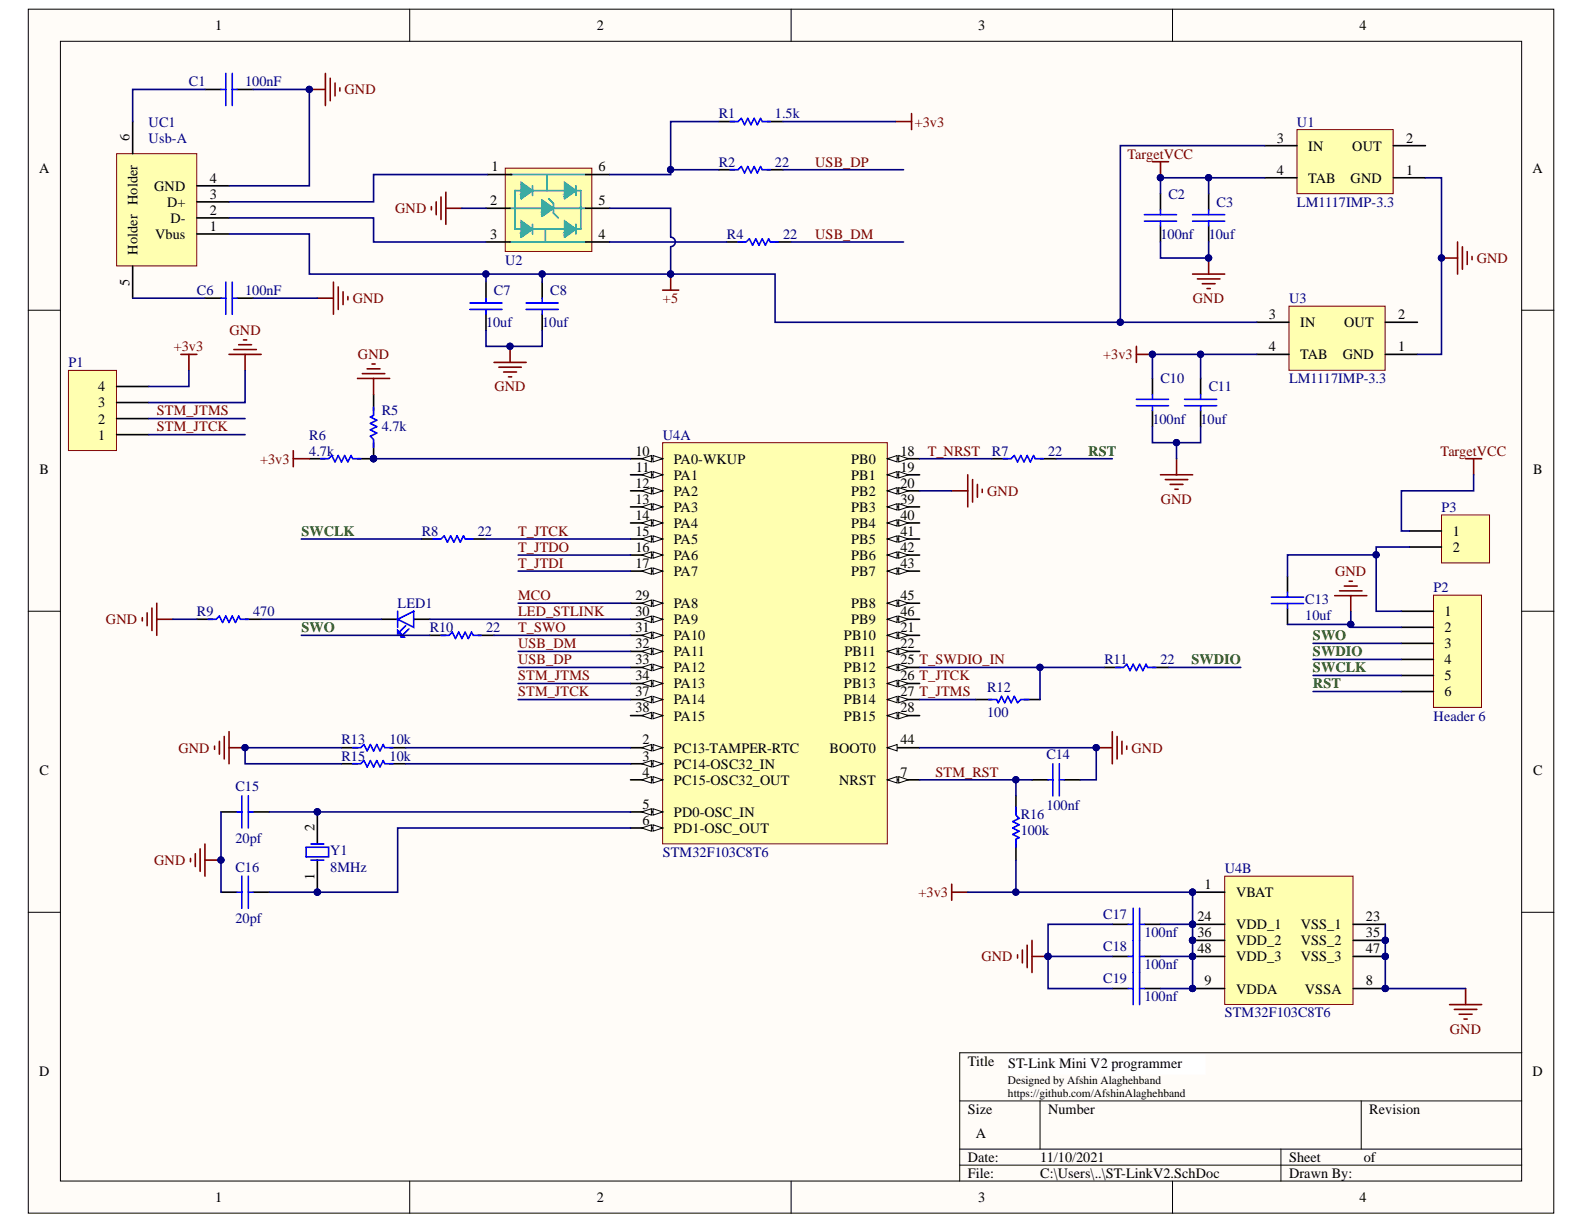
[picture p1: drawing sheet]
<svg xmlns="http://www.w3.org/2000/svg" width="279mm" height="216mm" viewBox="0 0 279 216" stroke-linecap="round" stroke-linejoin="round" font-family="sans-serif">
<defs><g id="words">
<g font-size="2.5">
<text x="38" y="5.3">1</text>
<text x="105.3" y="5.3">2</text>
<text x="172.6" y="5.3">3</text>
<text x="239.8" y="5.3">4</text>
<text x="22.8" y="24.9" transform="rotate(-90 22.8 24.9)">6</text>
<text x="225.2" y="25.2">3</text>
<text x="230.7" y="26.5">IN</text>
<text x="238.5" y="26.5">OUT</text>
<text x="248" y="25.2">2</text>
<text x="6.9" y="30.4">A</text>
<text x="27.2" y="33.7">GND</text>
<text x="37" y="35">3</text>
<text x="37" y="32.2">4</text>
<text x="86.7" y="30.2">1</text>
<text x="105.6" y="30.2">6</text>
<text x="225.2" y="30.8">4</text>
<text x="230.7" y="32.2">TAB</text>
<text x="238.2" y="32.2">GND</text>
<text x="248" y="30.8">1</text>
<text x="270.3" y="30.4">A</text>
<text x="29.5" y="36.5">D+</text>
<text x="30.1" y="39.3">D-</text>
<text x="37" y="40.7">1</text>
<text x="37" y="37.9">2</text>
<text x="86.4" y="36.2">2</text>
<text x="105.6" y="36.2">5</text>
<text x="24.3" y="44.9" transform="rotate(-90 24.3 44.9)">Holder Holder</text>
<text x="27.4" y="42.2">Vbus</text>
<text x="86.4" y="42.2">3</text>
<text x="105.6" y="42.2">4</text>
<text x="22.8" y="50.5" transform="rotate(-90 22.8 50.5)">5</text>
<text x="223.8" y="56.3">3</text>
<text x="229.4" y="57.7">IN</text>
<text x="237.1" y="57.7">OUT</text>
<text x="246.6" y="56.3">2</text>
<text x="223.8" y="61.9">4</text>
<text x="229.4" y="63.4">TAB</text>
<text x="236.8" y="63.4">GND</text>
<text x="246.6" y="61.9">1</text>
<text x="17.3" y="71.9">3</text>
<text x="17.3" y="69">4</text>
<text x="17.3" y="77.5">1</text>
<text x="17.3" y="74.7">2</text>
<text x="7" y="83.5">B</text>
<text x="112.1" y="80.4">10</text>
<text x="112.2" y="83.2">11</text>
<text x="118.9" y="81.8">PA0-WKUP</text>
<text x="150.1" y="81.8">PB0</text>
<text x="158.8" y="80.4">18</text>
<text x="158.8" y="83.2">19</text>
<text x="270.4" y="83.5">B</text>
<text x="112.1" y="86">12</text>
<text x="112.1" y="88.9">13</text>
<text x="118.9" y="84.6">PA1</text>
<text x="118.9" y="87.4">PA2</text>
<text x="150.1" y="84.6">PB1</text>
<text x="150.1" y="87.4">PB2</text>
<text x="158.8" y="86">20</text>
<text x="158.8" y="88.9">39</text>
<text x="112.1" y="91.7">14</text>
<text x="112.1" y="94.5">15</text>
<text x="118.9" y="90.3">PA3</text>
<text x="118.9" y="93.1">PA4</text>
<text x="118.9" y="95.9">PA5</text>
<text x="150.1" y="90.3">PB3</text>
<text x="150.1" y="93.1">PB4</text>
<text x="150.1" y="95.9">PB5</text>
<text x="158.8" y="91.7">40</text>
<text x="158.8" y="94.5">41</text>
<text x="256.3" y="94.5">1</text>
<text x="112.1" y="97.4">16</text>
<text x="112.1" y="100.2">17</text>
<text x="118.9" y="98.8">PA6</text>
<text x="118.9" y="101.6">PA7</text>
<text x="150.1" y="98.8">PB6</text>
<text x="150.1" y="101.6">PB7</text>
<text x="158.8" y="97.4">42</text>
<text x="158.8" y="100.2">43</text>
<text x="256.3" y="97.4">2</text>
<text x="112.1" y="105.9">29</text>
<text x="118.9" y="107.3">PA8</text>
<text x="150.1" y="107.3">PB8</text>
<text x="158.8" y="105.9">45</text>
<text x="112.1" y="111.5">31</text>
<text x="112.1" y="108.7">30</text>
<text x="118.9" y="112.9">PA10</text>
<text x="118.9" y="110.1">PA9</text>
<text x="148.9" y="112.9">PB10</text>
<text x="150.1" y="110.1">PB9</text>
<text x="158.8" y="111.5">21</text>
<text x="158.8" y="108.7">46</text>
<text x="254.8" y="108.7">1</text>
<text x="254.8" y="111.5">2</text>
<text x="112.1" y="114.4">32</text>
<text x="112.1" y="117.2">33</text>
<text x="118.9" y="115.8">PA11</text>
<text x="118.9" y="118.6">PA12</text>
<text x="148.9" y="118.6">PB12</text>
<text x="149" y="115.8">PB11</text>
<text x="158.8" y="114.4">22</text>
<text x="158.8" y="117.2">25 T_SWDIO_IN</text>
<text x="254.8" y="114.4">3</text>
<text x="254.8" y="117.2">4</text>
<text x="112.1" y="120">34</text>
<text x="112.1" y="122.8">37</text>
<text x="112.1" y="125.7">38</text>
<text x="118.9" y="121.4">PA13</text>
<text x="118.9" y="124.3">PA14</text>
<text x="148.9" y="121.4">PB13</text>
<text x="148.9" y="124.3">PB14</text>
<text x="158.8" y="120">26 T_JTCK</text>
<text x="158.8" y="122.8">27 T_JTMS</text>
<text x="158.8" y="125.7">28</text>
<text x="254.8" y="120">5</text>
<text x="254.8" y="122.8">6</text>
<text x="113.3" y="131.3">2</text>
<text x="118.9" y="127.1">PA15</text>
<text x="148.9" y="127.1">PB15</text>
<text x="158.8" y="131.3">44</text>
<text x="7" y="136.6">C</text>
<text x="113.3" y="134.1">3</text>
<text x="113.3" y="137">4</text>
<text x="118.9" y="132.8">PC13-TAMPER-RTC</text>
<text x="118.9" y="135.6">PC14-OSC32_IN</text>
<text x="146.3" y="132.8">BOOT0</text>
<text x="158.8" y="137">7</text>
<text x="270.4" y="136.6">C</text>
<text x="113.3" y="142.6">5</text>
<text x="118.9" y="138.4">PC15-OSC32_OUT</text>
<text x="148" y="138.4">NRST</text>
<text x="55.4" y="146.6" transform="rotate(-90 55.4 146.6)">2</text>
<text x="113.3" y="145.5">6</text>
<text x="118.9" y="144.1">PD0-OSC_IN</text>
<text x="118.9" y="146.9">PD1-OSC_OUT</text>
<text x="55.4" y="155.2" transform="rotate(-90 55.4 155.2)">1</text>
<text x="212.5" y="156.8">1</text>
<text x="218" y="158.2">VBAT</text>
<text x="211.2" y="162.5">24</text>
<text x="211.2" y="165.3">36</text>
<text x="218" y="163.9">VDD_1</text>
<text x="218" y="166.7">VDD_2</text>
<text x="229.4" y="163.9">VSS_1</text>
<text x="229.4" y="166.7">VSS_2</text>
<text x="240.9" y="162.5">23</text>
<text x="240.9" y="165.3">35</text>
<text x="211.2" y="168.1">48</text>
<text x="212.5" y="173.8">9</text>
<text x="218" y="169.6">VDD_3</text>
<text x="229.4" y="169.6">VSS_3</text>
<text x="240.9" y="168.1">47</text>
<text x="240.9" y="173.8">8</text>
<text x="218" y="175.2">VDDA</text>
<text x="230.2" y="175.2">VSSA</text>
<text x="6.9" y="189.7">D</text>
<text x="170.7" y="188">Title</text>
<text x="177.8" y="188.4">ST-Link Mini V2 programmer</text>
<text x="270.3" y="189.7">D</text>
<text x="170.7" y="196.5">Size</text>
<text x="184.9" y="196.5">Number</text>
<text x="241.5" y="196.5">Revision</text>
<text x="172.1" y="200.7">A</text>
<text x="170.7" y="205">Date:</text>
<text x="170.7" y="207.8">File:</text>
<text x="183.5" y="205">11/10/2021</text>
<text x="183.5" y="207.8">C:\Users\..\ST-LinkV2.SchDoc</text>
<text x="227.4" y="205">Sheet</text>
<text x="227.4" y="207.8">Drawn By:</text>
<text x="240.5" y="205">of</text>
<text x="38" y="212">1</text>
<text x="105.3" y="212">2</text>
<text x="172.6" y="212">3</text>
<text x="239.8" y="212">4</text>
</g>
<g font-size="2.5" fill="#000080">
<text x="33.3" y="15.2">C1</text>
<text x="43.2" y="15.2">100nF</text>
<text x="26.2" y="22.3">UC1</text>
<text x="126.8" y="20.9">R1</text>
<text x="136.7" y="20.9">1.5k</text>
<text x="228.8" y="22.3">U1</text>
<text x="26.2" y="25.2">Usb-A</text>
<text x="126.8" y="29.4">R2</text>
<text x="136.7" y="29.4">22</text>
<text x="206.1" y="35">C2</text>
<text x="214.6" y="36.5">C3</text>
<text x="228.8" y="36.5">LM1117IMP-3.3</text>
<text x="89.1" y="46.7">U2</text>
<text x="128.2" y="42.2">R4</text>
<text x="138.1" y="42.2">22</text>
<text x="204.7" y="42.2">100nf</text>
<text x="213.2" y="42.2">10uf</text>
<text x="34.7" y="52">C6</text>
<text x="43.2" y="52">100nF</text>
<text x="87.1" y="52">C7</text>
<text x="97.1" y="52">C8</text>
<text x="227.4" y="53.4">U3</text>
<text x="85.7" y="57.7">10uf</text>
<text x="95.6" y="57.7">10uf</text>
<text x="12.1" y="64.8">P1</text>
<text x="204.7" y="67.6">C10</text>
<text x="213.2" y="69">C11</text>
<text x="227.4" y="67.6">LM1117IMP-3.3</text>
<text x="54.6" y="77.5">R6</text>
<text x="67.3" y="76.1">4.7k</text>
<text x="67.3" y="73.3">R5</text>
<text x="116.9" y="77.5">U4A</text>
<text x="203.3" y="74.7">100nf</text>
<text x="211.8" y="74.7">10uf</text>
<text x="54.6" y="80.4">4.7k</text>
<text x="175" y="80.4">R7</text>
<text x="184.9" y="80.4">22</text>
<text x="74.4" y="94.5">R8</text>
<text x="84.3" y="94.5">22</text>
<text x="254.3" y="90.3">P3</text>
<text x="70.1" y="107.3">LED1</text>
<text x="230.2" y="106.5">C13</text>
<text x="252.9" y="104.4">P2</text>
<text x="34.7" y="108.7">R9</text>
<text x="44.7" y="108.7">470</text>
<text x="75.8" y="111.5">R10</text>
<text x="85.7" y="111.5">22</text>
<text x="230.2" y="109.3">10uf</text>
<text x="194.8" y="117.2">R11</text>
<text x="204.7" y="117.2">22</text>
<text x="174.1" y="122">R12</text>
<text x="60.2" y="131.3">R13</text>
<text x="68.7" y="131.3">10k</text>
<text x="174.1" y="126.5">100</text>
<text x="252.9" y="127.1">Header 6</text>
<text x="60.2" y="134.1">R15</text>
<text x="68.7" y="134.1">10k</text>
<text x="184.6" y="133.9">C14</text>
<text x="41.5" y="139.6">C15</text>
<text x="184.6" y="142.9">100nf</text>
<text x="41.5" y="148.6">20pf</text>
<text x="180" y="147.2">100k</text>
<text x="180" y="144.4">R16</text>
<text x="41.5" y="153.7">C16</text>
<text x="58.2" y="153.7">8MHz</text>
<text x="58.2" y="150.9">Y1</text>
<text x="116.9" y="151.1">STM32F103C8T6</text>
<text x="216" y="154">U4B</text>
<text x="41.5" y="162.8">20pf</text>
<text x="194.6" y="162.2">C17</text>
<text x="194.6" y="167.8">C18</text>
<text x="201.9" y="165.3">100nf</text>
<text x="194.6" y="173.3">C19</text>
<text x="201.9" y="171">100nf</text>
<text x="201.9" y="176.6">100nf</text>
<text x="216" y="179.5">STM32F103C8T6</text>
</g>
<g font-size="2.5" fill="#800000">
<text x="60.8" y="16.7">GND</text>
<text x="161.3" y="22.3">+3v3</text>
<text x="143.8" y="29.4">USB_DP</text>
<text x="198.9" y="28">TargetVCC</text>
<text x="69.7" y="37.6">GND</text>
<text x="143.8" y="42.2">USB_DM</text>
<text x="260.5" y="46.4">GND</text>
<text x="62.2" y="53.4">GND</text>
<text x="116.9" y="53.4">+5</text>
<text x="210.4" y="53.4">GND</text>
<text x="40.5" y="59.1">GND</text>
<text x="30.7" y="61.9">+3v3</text>
<text x="63.1" y="63.4">GND</text>
<text x="194.6" y="63.4">+3v3</text>
<text x="87.2" y="69">GND</text>
<text x="27.7" y="73.3">STM_JTMS</text>
<text x="27.7" y="76.1">STM_JTCK</text>
<text x="45.9" y="81.8">+3v3</text>
<text x="163.6" y="80.4">T_NRST</text>
<text x="254.1" y="80.4">TargetVCC</text>
<text x="174.1" y="87.4">GND</text>
<text x="204.7" y="88.9">GND</text>
<text x="91.4" y="94.5">T_JTCK</text>
<text x="91.4" y="97.4">T_JTDO</text>
<text x="91.4" y="100.2">T_JTDI</text>
<text x="235.5" y="101.7">GND</text>
<text x="91.4" y="105.9">MCO</text>
<text x="18.7" y="110.1">GND</text>
<text x="91.4" y="108.7">LED_STLINK</text>
<text x="91.4" y="111.5">T_SWO</text>
<text x="91.4" y="117.2">USB_DP</text>
<text x="91.4" y="114.4">USB_DM</text>
<text x="91.4" y="120">STM_JTMS</text>
<text x="91.4" y="122.8">STM_JTCK</text>
<text x="31.5" y="132.8">GND</text>
<text x="165" y="137">STM_RST</text>
<text x="199.6" y="132.8">GND</text>
<text x="27.2" y="152.6">GND</text>
<text x="162" y="158.2">+3v3</text>
<text x="173.1" y="169.6">GND</text>
<text x="255.7" y="182.3">GND</text>
</g>
<g font-size="2.5" fill="#008000">
<text x="192" y="80.4">RST</text>
<text x="53.2" y="94.5">SWCLK</text>
<text x="53.2" y="111.5">SWO</text>
<text x="231.6" y="112.9">SWO</text>
<text x="210.2" y="117.2">SWDIO</text>
<text x="231.6" y="115.8">SWDIO</text>
<text x="231.6" y="118.6">SWCLK</text>
<text x="231.6" y="121.4">RST</text>
</g>
<g font-size="2">
<text x="177.8" y="191.2">Designed by Afshin Alaghehband</text>
<text x="177.8" y="193.5">https://github.com/AfshinAlaghehband</text>
</g>
</g></defs>
<g fill="#fffcf8" stroke="#000" stroke-width=".18">
<path d="M5 1.6h269.1v212.4h-269.1z"/>
<path d="M10.7 7.3h257.7v201h-257.7z"/>
</g>
<g fill="none" stroke="#000" stroke-width=".18">
<path d="M72.3 1.6v5.7M139.5 1.6v5.7M206.8 1.6v5.7M5 54.7h5.7M268.4 54.7h5.7M5 107.8h5.7M268.4 107.8h5.7M5 160.9h5.7M268.4 160.9h5.7M169.3 194.2h99.1M183.4 194.2v8.5M240.1 194.2v8.5"/>
<path d="M268.4 185.7h-99.1v22.7M72.3 208.4v5.6M139.5 208.4v5.6M169.3 202.7h99.1M169.3 205.5h99.1M206.8 208.4v5.6M225.9 202.7v5.7"/>
</g>
<path d="M116.9 78.1h39.6v70.8h-39.6z" fill="#ffffb0" stroke="#800000" stroke-width=".18"/>
<path d="M156.5 131.9h5.7" fill="none" stroke="#000" stroke-width=".28"/>
<path d="M156.5 131.9l1.7-.6v1.2z" fill="#fffcf8"/>
<path d="M156.5 131.9l1.7-.6v1.2z" fill="none" stroke="#000" stroke-width=".18"/>
<path d="M156.5 137.6h5.7" fill="none" stroke="#000" stroke-width=".28"/>
<path d="M156.5 137.6l1.7-.6v1.1z" fill="#fffcf8"/>
<path d="M156.5 137.6l1.7-.6v1.1z" fill="none" stroke="#000" stroke-width=".18"/>
<path d="M158.5 137l1.7 .6-1.7 .5z" fill="#fffcf8"/>
<path d="M158.5 137l1.7 .6-1.7 .5z" fill="none" stroke="#000" stroke-width=".18"/>
<path d="M111.2 80.9h5.7" fill="none" stroke="#000" stroke-width=".28"/>
<path d="M115.2 80.3l1.7 .6-1.7 .6z" fill="#fffcf8"/>
<path d="M115.2 80.3l1.7 .6-1.7 .6z" fill="none" stroke="#000" stroke-width=".18"/>
<path d="M113.2 80.9l1.7-.6v1.2z" fill="#fffcf8"/>
<path d="M113.2 80.9l1.7-.6v1.2z" fill="none" stroke="#000" stroke-width=".18"/>
<path d="M111.2 83.7h5.7" fill="none" stroke="#000" stroke-width=".28"/>
<path d="M115.2 83.2l1.7 .5-1.7 .6z" fill="#fffcf8"/>
<path d="M115.2 83.2l1.7 .5-1.7 .6z" fill="none" stroke="#000" stroke-width=".18"/>
<path d="M113.2 83.7l1.7-.5v1.1z" fill="#fffcf8"/>
<path d="M113.2 83.7l1.7-.5v1.1z" fill="none" stroke="#000" stroke-width=".18"/>
<path d="M111.2 112.1h5.7" fill="none" stroke="#000" stroke-width=".28"/>
<path d="M115.2 111.5l1.7 .6-1.7 .5z" fill="#fffcf8"/>
<path d="M115.2 111.5l1.7 .6-1.7 .5z" fill="none" stroke="#000" stroke-width=".18"/>
<path d="M113.2 112.1l1.7-.6v1.1z" fill="#fffcf8"/>
<path d="M113.2 112.1l1.7-.6v1.1z" fill="none" stroke="#000" stroke-width=".18"/>
<path d="M111.2 114.9h5.7" fill="none" stroke="#000" stroke-width=".28"/>
<path d="M115.2 114.3l1.7 .6-1.7 .6z" fill="#fffcf8"/>
<path d="M115.2 114.3l1.7 .6-1.7 .6z" fill="none" stroke="#000" stroke-width=".18"/>
<path d="M113.2 114.9l1.7-.6v1.2z" fill="#fffcf8"/>
<path d="M113.2 114.9l1.7-.6v1.2z" fill="none" stroke="#000" stroke-width=".18"/>
<path d="M111.2 117.7h5.7" fill="none" stroke="#000" stroke-width=".28"/>
<path d="M115.2 117.2l1.7 .5-1.7 .6z" fill="#fffcf8"/>
<path d="M115.2 117.2l1.7 .5-1.7 .6z" fill="none" stroke="#000" stroke-width=".18"/>
<path d="M113.2 117.7l1.7-.5v1.1z" fill="#fffcf8"/>
<path d="M113.2 117.7l1.7-.5v1.1z" fill="none" stroke="#000" stroke-width=".18"/>
<path d="M111.2 120.6h5.7" fill="none" stroke="#000" stroke-width=".28"/>
<path d="M115.2 120l1.7 .6-1.7 .5z" fill="#fffcf8"/>
<path d="M115.2 120l1.7 .6-1.7 .5z" fill="none" stroke="#000" stroke-width=".18"/>
<path d="M113.2 120.6l1.7-.6v1.1z" fill="#fffcf8"/>
<path d="M113.2 120.6l1.7-.6v1.1z" fill="none" stroke="#000" stroke-width=".18"/>
<path d="M111.2 123.4h5.7" fill="none" stroke="#000" stroke-width=".28"/>
<path d="M115.2 122.8l1.7 .6-1.7 .6z" fill="#fffcf8"/>
<path d="M115.2 122.8l1.7 .6-1.7 .6z" fill="none" stroke="#000" stroke-width=".18"/>
<path d="M113.2 123.4l1.7-.6v1.2z" fill="#fffcf8"/>
<path d="M113.2 123.4l1.7-.6v1.2z" fill="none" stroke="#000" stroke-width=".18"/>
<path d="M111.2 126.2h5.7" fill="none" stroke="#000" stroke-width=".28"/>
<path d="M115.2 125.7l1.7 .5-1.7 .6z" fill="#fffcf8"/>
<path d="M115.2 125.7l1.7 .5-1.7 .6z" fill="none" stroke="#000" stroke-width=".18"/>
<path d="M113.2 126.2l1.7-.5v1.1z" fill="#fffcf8"/>
<path d="M113.2 126.2l1.7-.5v1.1z" fill="none" stroke="#000" stroke-width=".18"/>
<path d="M111.2 86.6h5.7" fill="none" stroke="#000" stroke-width=".28"/>
<path d="M115.2 86l1.7 .6-1.7 .5z" fill="#fffcf8"/>
<path d="M115.2 86l1.7 .6-1.7 .5z" fill="none" stroke="#000" stroke-width=".18"/>
<path d="M113.2 86.6l1.7-.6v1.1z" fill="#fffcf8"/>
<path d="M113.2 86.6l1.7-.6v1.1z" fill="none" stroke="#000" stroke-width=".18"/>
<path d="M111.2 89.4h5.7" fill="none" stroke="#000" stroke-width=".28"/>
<path d="M115.2 88.8l1.7 .6-1.7 .6z" fill="#fffcf8"/>
<path d="M115.2 88.8l1.7 .6-1.7 .6z" fill="none" stroke="#000" stroke-width=".18"/>
<path d="M113.2 89.4l1.7-.6v1.2z" fill="#fffcf8"/>
<path d="M113.2 89.4l1.7-.6v1.2z" fill="none" stroke="#000" stroke-width=".18"/>
<path d="M111.2 92.2h5.7" fill="none" stroke="#000" stroke-width=".28"/>
<path d="M115.2 91.7l1.7 .5-1.7 .6z" fill="#fffcf8"/>
<path d="M115.2 91.7l1.7 .5-1.7 .6z" fill="none" stroke="#000" stroke-width=".18"/>
<path d="M113.2 92.2l1.7-.5v1.1z" fill="#fffcf8"/>
<path d="M113.2 92.2l1.7-.5v1.1z" fill="none" stroke="#000" stroke-width=".18"/>
<path d="M111.2 95.1h5.7" fill="none" stroke="#000" stroke-width=".28"/>
<path d="M115.2 94.5l1.7 .6-1.7 .5z" fill="#fffcf8"/>
<path d="M115.2 94.5l1.7 .6-1.7 .5z" fill="none" stroke="#000" stroke-width=".18"/>
<path d="M113.2 95.1l1.7-.6v1.1z" fill="#fffcf8"/>
<path d="M113.2 95.1l1.7-.6v1.1z" fill="none" stroke="#000" stroke-width=".18"/>
<path d="M111.2 97.9h5.7" fill="none" stroke="#000" stroke-width=".28"/>
<path d="M115.2 97.3l1.7 .6-1.7 .6z" fill="#fffcf8"/>
<path d="M115.2 97.3l1.7 .6-1.7 .6z" fill="none" stroke="#000" stroke-width=".18"/>
<path d="M113.2 97.9l1.7-.6v1.2z" fill="#fffcf8"/>
<path d="M113.2 97.9l1.7-.6v1.2z" fill="none" stroke="#000" stroke-width=".18"/>
<path d="M111.2 100.7h5.7" fill="none" stroke="#000" stroke-width=".28"/>
<path d="M115.2 100.2l1.7 .5-1.7 .6z" fill="#fffcf8"/>
<path d="M115.2 100.2l1.7 .5-1.7 .6z" fill="none" stroke="#000" stroke-width=".18"/>
<path d="M113.2 100.7l1.7-.5v1.1z" fill="#fffcf8"/>
<path d="M113.2 100.7l1.7-.5v1.1z" fill="none" stroke="#000" stroke-width=".18"/>
<path d="M111.2 106.4h5.7" fill="none" stroke="#000" stroke-width=".28"/>
<path d="M115.2 105.8l1.7 .6-1.7 .6z" fill="#fffcf8"/>
<path d="M115.2 105.8l1.7 .6-1.7 .6z" fill="none" stroke="#000" stroke-width=".18"/>
<path d="M113.2 106.4l1.7-.6v1.2z" fill="#fffcf8"/>
<path d="M113.2 106.4l1.7-.6v1.2z" fill="none" stroke="#000" stroke-width=".18"/>
<path d="M111.2 109.2h5.7" fill="none" stroke="#000" stroke-width=".28"/>
<path d="M115.2 108.7l1.7 .5-1.7 .6z" fill="#fffcf8"/>
<path d="M115.2 108.7l1.7 .5-1.7 .6z" fill="none" stroke="#000" stroke-width=".18"/>
<path d="M113.2 109.2l1.7-.5v1.1z" fill="#fffcf8"/>
<path d="M113.2 109.2l1.7-.5v1.1z" fill="none" stroke="#000" stroke-width=".18"/>
<path d="M156.5 80.9h5.7" fill="none" stroke="#000" stroke-width=".28"/>
<path d="M156.5 80.9l1.7-.6v1.2z" fill="#fffcf8"/>
<path d="M156.5 80.9l1.7-.6v1.2z" fill="none" stroke="#000" stroke-width=".18"/>
<path d="M158.5 80.3l1.7 .6-1.7 .6z" fill="#fffcf8"/>
<path d="M158.5 80.3l1.7 .6-1.7 .6z" fill="none" stroke="#000" stroke-width=".18"/>
<path d="M156.5 83.7h5.7" fill="none" stroke="#000" stroke-width=".28"/>
<path d="M156.5 83.7l1.7-.5v1.1z" fill="#fffcf8"/>
<path d="M156.5 83.7l1.7-.5v1.1z" fill="none" stroke="#000" stroke-width=".18"/>
<path d="M158.5 83.2l1.7 .5-1.7 .6z" fill="#fffcf8"/>
<path d="M158.5 83.2l1.7 .5-1.7 .6z" fill="none" stroke="#000" stroke-width=".18"/>
<path d="M156.5 112.1h5.7" fill="none" stroke="#000" stroke-width=".28"/>
<path d="M156.5 112.1l1.7-.6v1.1z" fill="#fffcf8"/>
<path d="M156.5 112.1l1.7-.6v1.1z" fill="none" stroke="#000" stroke-width=".18"/>
<path d="M158.5 111.5l1.7 .6-1.7 .5z" fill="#fffcf8"/>
<path d="M158.5 111.5l1.7 .6-1.7 .5z" fill="none" stroke="#000" stroke-width=".18"/>
<path d="M156.5 114.9h5.7" fill="none" stroke="#000" stroke-width=".28"/>
<path d="M156.5 114.9l1.7-.6v1.2z" fill="#fffcf8"/>
<path d="M156.5 114.9l1.7-.6v1.2z" fill="none" stroke="#000" stroke-width=".18"/>
<path d="M158.5 114.3l1.7 .6-1.7 .6z" fill="#fffcf8"/>
<path d="M158.5 114.3l1.7 .6-1.7 .6z" fill="none" stroke="#000" stroke-width=".18"/>
<path d="M156.5 117.7h5.7" fill="none" stroke="#000" stroke-width=".28"/>
<path d="M156.5 117.7l1.7-.5v1.1z" fill="#fffcf8"/>
<path d="M156.5 117.7l1.7-.5v1.1z" fill="none" stroke="#000" stroke-width=".18"/>
<path d="M158.5 117.2l1.7 .5-1.7 .6z" fill="#fffcf8"/>
<path d="M158.5 117.2l1.7 .5-1.7 .6z" fill="none" stroke="#000" stroke-width=".18"/>
<path d="M156.5 120.6h5.7" fill="none" stroke="#000" stroke-width=".28"/>
<path d="M156.5 120.6l1.7-.6v1.1z" fill="#fffcf8"/>
<path d="M156.5 120.6l1.7-.6v1.1z" fill="none" stroke="#000" stroke-width=".18"/>
<path d="M158.5 120l1.7 .6-1.7 .5z" fill="#fffcf8"/>
<path d="M158.5 120l1.7 .6-1.7 .5z" fill="none" stroke="#000" stroke-width=".18"/>
<path d="M156.5 123.4h5.7" fill="none" stroke="#000" stroke-width=".28"/>
<path d="M156.5 123.4l1.7-.6v1.2z" fill="#fffcf8"/>
<path d="M156.5 123.4l1.7-.6v1.2z" fill="none" stroke="#000" stroke-width=".18"/>
<path d="M158.5 122.8l1.7 .6-1.7 .6z" fill="#fffcf8"/>
<path d="M158.5 122.8l1.7 .6-1.7 .6z" fill="none" stroke="#000" stroke-width=".18"/>
<path d="M156.5 126.2h5.7" fill="none" stroke="#000" stroke-width=".28"/>
<path d="M156.5 126.2l1.7-.5v1.1z" fill="#fffcf8"/>
<path d="M156.5 126.2l1.7-.5v1.1z" fill="none" stroke="#000" stroke-width=".18"/>
<path d="M158.5 125.7l1.7 .5-1.7 .6z" fill="#fffcf8"/>
<path d="M158.5 125.7l1.7 .5-1.7 .6z" fill="none" stroke="#000" stroke-width=".18"/>
<path d="M156.5 86.6h5.7" fill="none" stroke="#000" stroke-width=".28"/>
<path d="M156.5 86.6l1.7-.6v1.1z" fill="#fffcf8"/>
<path d="M156.5 86.6l1.7-.6v1.1z" fill="none" stroke="#000" stroke-width=".18"/>
<path d="M158.5 86l1.7 .6-1.7 .5z" fill="#fffcf8"/>
<path d="M158.5 86l1.7 .6-1.7 .5z" fill="none" stroke="#000" stroke-width=".18"/>
<path d="M156.5 89.4h5.7" fill="none" stroke="#000" stroke-width=".28"/>
<path d="M156.5 89.4l1.7-.6v1.2z" fill="#fffcf8"/>
<path d="M156.5 89.4l1.7-.6v1.2z" fill="none" stroke="#000" stroke-width=".18"/>
<path d="M158.5 88.8l1.7 .6-1.7 .6z" fill="#fffcf8"/>
<path d="M158.5 88.8l1.7 .6-1.7 .6z" fill="none" stroke="#000" stroke-width=".18"/>
<path d="M156.5 92.2h5.7" fill="none" stroke="#000" stroke-width=".28"/>
<path d="M156.5 92.2l1.7-.5v1.1z" fill="#fffcf8"/>
<path d="M156.5 92.2l1.7-.5v1.1z" fill="none" stroke="#000" stroke-width=".18"/>
<path d="M158.5 91.7l1.7 .5-1.7 .6z" fill="#fffcf8"/>
<path d="M158.5 91.7l1.7 .5-1.7 .6z" fill="none" stroke="#000" stroke-width=".18"/>
<path d="M156.5 95.1h5.7" fill="none" stroke="#000" stroke-width=".28"/>
<path d="M156.5 95.1l1.7-.6v1.1z" fill="#fffcf8"/>
<path d="M156.5 95.1l1.7-.6v1.1z" fill="none" stroke="#000" stroke-width=".18"/>
<path d="M158.5 94.5l1.7 .6-1.7 .5z" fill="#fffcf8"/>
<path d="M158.5 94.5l1.7 .6-1.7 .5z" fill="none" stroke="#000" stroke-width=".18"/>
<path d="M156.5 97.9h5.7" fill="none" stroke="#000" stroke-width=".28"/>
<path d="M156.5 97.9l1.7-.6v1.2z" fill="#fffcf8"/>
<path d="M156.5 97.9l1.7-.6v1.2z" fill="none" stroke="#000" stroke-width=".18"/>
<path d="M158.5 97.3l1.7 .6-1.7 .6z" fill="#fffcf8"/>
<path d="M158.5 97.3l1.7 .6-1.7 .6z" fill="none" stroke="#000" stroke-width=".18"/>
<path d="M156.5 100.7h5.7" fill="none" stroke="#000" stroke-width=".28"/>
<path d="M156.5 100.7l1.7-.5v1.1z" fill="#fffcf8"/>
<path d="M156.5 100.7l1.7-.5v1.1z" fill="none" stroke="#000" stroke-width=".18"/>
<path d="M158.5 100.2l1.7 .5-1.7 .6z" fill="#fffcf8"/>
<path d="M158.5 100.2l1.7 .5-1.7 .6z" fill="none" stroke="#000" stroke-width=".18"/>
<path d="M156.5 106.4h5.7" fill="none" stroke="#000" stroke-width=".28"/>
<path d="M156.5 106.4l1.7-.6v1.2z" fill="#fffcf8"/>
<path d="M156.5 106.4l1.7-.6v1.2z" fill="none" stroke="#000" stroke-width=".18"/>
<path d="M158.5 105.8l1.7 .6-1.7 .6z" fill="#fffcf8"/>
<path d="M158.5 105.8l1.7 .6-1.7 .6z" fill="none" stroke="#000" stroke-width=".18"/>
<path d="M156.5 109.2h5.7" fill="none" stroke="#000" stroke-width=".28"/>
<path d="M156.5 109.2l1.7-.5v1.1z" fill="#fffcf8"/>
<path d="M156.5 109.2l1.7-.5v1.1z" fill="none" stroke="#000" stroke-width=".18"/>
<path d="M158.5 108.7l1.7 .5-1.7 .6z" fill="#fffcf8"/>
<path d="M158.5 108.7l1.7 .5-1.7 .6z" fill="none" stroke="#000" stroke-width=".18"/>
<path d="M111.2 131.9h5.7" fill="none" stroke="#000" stroke-width=".28"/>
<path d="M115.2 131.3l1.7 .6-1.7 .6z" fill="#fffcf8"/>
<path d="M115.2 131.3l1.7 .6-1.7 .6z" fill="none" stroke="#000" stroke-width=".18"/>
<path d="M113.2 131.9l1.7-.6v1.2z" fill="#fffcf8"/>
<path d="M113.2 131.9l1.7-.6v1.2z" fill="none" stroke="#000" stroke-width=".18"/>
<path d="M111.2 134.7h5.7" fill="none" stroke="#000" stroke-width=".28"/>
<path d="M115.2 134.2l1.7 .5-1.7 .6z" fill="#fffcf8"/>
<path d="M115.2 134.2l1.7 .5-1.7 .6z" fill="none" stroke="#000" stroke-width=".18"/>
<path d="M113.2 134.7l1.7-.5v1.1z" fill="#fffcf8"/>
<path d="M113.2 134.7l1.7-.5v1.1z" fill="none" stroke="#000" stroke-width=".18"/>
<path d="M111.2 137.6h5.7" fill="none" stroke="#000" stroke-width=".28"/>
<path d="M115.2 137l1.7 .6-1.7 .5z" fill="#fffcf8"/>
<path d="M115.2 137l1.7 .6-1.7 .5z" fill="none" stroke="#000" stroke-width=".18"/>
<path d="M113.2 137.6l1.7-.6v1.1z" fill="#fffcf8"/>
<path d="M113.2 137.6l1.7-.6v1.1z" fill="none" stroke="#000" stroke-width=".18"/>
<path d="M111.2 143.2h5.7" fill="none" stroke="#000" stroke-width=".28"/>
<path d="M115.2 142.7l1.7 .5-1.7 .6z" fill="#fffcf8"/>
<path d="M115.2 142.7l1.7 .5-1.7 .6z" fill="none" stroke="#000" stroke-width=".18"/>
<path d="M113.2 143.2l1.7-.5v1.1z" fill="#fffcf8"/>
<path d="M113.2 143.2l1.7-.5v1.1z" fill="none" stroke="#000" stroke-width=".18"/>
<path d="M111.2 146h5.7" fill="none" stroke="#000" stroke-width=".28"/>
<path d="M115.2 145.5l1.7 .5-1.7 .6z" fill="#fffcf8"/>
<path d="M115.2 145.5l1.7 .5-1.7 .6z" fill="none" stroke="#000" stroke-width=".18"/>
<path d="M113.2 146l1.7-.5v1.1z" fill="#fffcf8"/>
<path d="M113.2 146l1.7-.5v1.1z" fill="none" stroke="#000" stroke-width=".18"/>
<path d="M216 154.5h22.7v22.7h-22.7z" fill="#ffffb0" stroke="#800000" stroke-width=".18"/>
<g fill="none" stroke="#000" stroke-width=".28">
<path d="M65.9 69.6v2.8M65.9 78.1v2.8h-2.8M54.6 80.9h2.8M74.4 95.1h2.8M82.9 95.1h2.8M175 80.9h2.8M183.4 80.9h2.9M67.3 109.2h2.8M73 109.2h2.8M194.8 117.7h2.8M203.3 117.7h2.8M60.2 131.9h2.9"/>
<path d="M60.2 134.7h2.9M68.7 131.9h2.9M68.7 134.7h2.9M172.1 123.4h2.9M180.6 123.4h2.8M182 137.6h2.9M187.7 137.6h2.8M39 157.4h2.8M39 143.2h2.8M44.6 157.4h2.9M44.6 143.2h2.9M56 143.2v5.7"/>
<path d="M56 151.7v5.7M179.2 140.4v2.8M179.2 148.9v2.8M210.4 157.4h5.6M196.2 163h2.8M196.2 168.7h2.8M196.2 174.4h2.8M201.9 163h2.8M201.9 168.7h2.8M201.9 174.4h2.8M210.4 163h5.6M210.4 165.9h5.6"/>
<path d="M210.4 168.7h5.6M210.4 174.4h5.6M238.7 163h5.7M238.7 165.9h5.7M238.7 168.7h5.7M238.7 174.4h5.7"/>
</g>
<g fill="#000080" stroke="#000080" stroke-width=".18">
<circle cx="210.3" cy="157.4" r=".55"/>
<circle cx="210.3" cy="163" r=".55"/>
<circle cx="210.3" cy="165.9" r=".55"/>
<circle cx="210.3" cy="168.7" r=".55"/>
<circle cx="210.3" cy="174.4" r=".55"/>
<circle cx="244.3" cy="165.9" r=".55"/>
<circle cx="244.3" cy="168.7" r=".55"/>
<circle cx="244.3" cy="174.4" r=".55"/>
<circle cx="43.2" cy="131.9" r=".55"/>
<circle cx="184.9" cy="168.7" r=".55"/>
<circle cx="193.4" cy="131.9" r=".55"/>
<circle cx="56" cy="157.4" r=".55"/>
<circle cx="56" cy="143.2" r=".55"/>
<circle cx="39" cy="151.7" r=".55"/>
<circle cx="65.9" cy="80.9" r=".55"/>
</g>
<g fill="none" stroke="#00f" stroke-width=".28">
<path d="M65.9 71.9v1.4l-.6 .3 1.2 .5-1.2 .6 1.2 .6-1.2 .5 1.2 .6-1.2 .5 .6 .6v1.4M56.5 80.9h1.5l.5-.6 .6 1.2 .6-1.2 .5 1.2 .6-1.2 .6 1.2 .5-1.2 .3 .6h1.4M76.4 95.1h1.4l.6-.6 .5 1.1 .6-1.1 .6 1.1 .5-1.1 .6 1.1 .6-1.1 .2 .6h1.5M176.9 80.9h1.5l.5-.6 .6 1.2 .6-1.2 .5 1.2 .6-1.2 .6 1.2 .5-1.2 .3 .6h1.4M70.1 109.2l2.9-1.4v2.8zM70.1 107.8v2.8M72.1 110.9l-1.1 1.2M196.8 117.7h1.4l.5-.5 .6 1.1 .6-1.1 .5 1.1 .6-1.1 .6 1.1 .5-1.1 .3 .5h1.4M62.2 131.9h1.4l.6-.6 .6 1.2 .5-1.2 .6 1.2 .6-1.2 .5 1.2 .6-1.2 .3 .6h1.4M62.2 134.7h1.4l.6-.5 .6 1.1 .5-1.1 .6 1.1 .6-1.1 .5 1.1 .6-1.1 .3 .5h1.4M174.4 123.4h1.4l.3 .6 .6-1.2 .5 1.2 .6-1.2 .6 1.2 .5-1.2 .6 1.2 .6-.6h1.4M184.9 137.6h.8"/>
<path d="M185.7 134.7v5.7M186.8 134.7v5.7M186.8 137.6h.9M41.8 143.2h.9M41.8 157.4h.9M42.7 140.4v5.6M42.7 154.5v5.7M43.8 140.4v5.6M43.8 154.5v5.7M43.8 143.2h.8M43.8 157.4h.8M54 149.4h4v1.7h-4z"/>
<path d="M54.8 148.9h2.3M54.8 151.7h2.3M179.2 142.4v1.4l.6 .5-1.2 .6 1.2 .6-1.2 .5 1.2 .6-1.2 .6 1.2 .5-.6 .3v1.4M199 163h.9M199 168.7h.9M199 174.4h.9M199.9 160.2v17M201 160.2v17M201 163h.9M201 168.7h.9M201 174.4h.9"/>
</g>
<g fill="none" stroke="#800000" stroke-width=".28">
<path d="M51.7 79.5v2.8M63.1 66.8h5.6M63.9 65.9h4M64.8 65.1h2.2M65.6 64.2h.6M65.9 66.8v2.8M51.7 80.9h2.9M167.9 86.6h2.8M170.7 83.7v5.7M171.6 84.6v4M172.4 85.4v2.3M173.3 86.3v.6"/>
<path d="M37.8 131.6v.6M38.7 130.8v2.2M39.5 129.9v4M40.4 129.1v5.6M40.4 131.9h2.8M193.4 131.9h2.8M196.2 129.1v5.6M197 129.9v4M197.9 130.8v2.2M198.7 131.6v.6M33.6 151.4v.6M34.5 150.6v2.2"/>
<path d="M35.3 149.7v4M36.2 148.9v5.6M36.2 151.7h2.8M167.9 156v2.8M167.9 157.4h2.8M179.5 168.4v.6M180.3 167.6v2.2M181.2 166.7v4M182 165.9v5.6M182 168.7h2.9M255.7 177.2h5.6M256.5 178h4"/>
<path d="M257.4 178.9h2.2M258.2 179.7h.6M258.5 174.4v2.8"/>
</g>
<path d="M70.7 111.8l.6 .5h-.6z" fill="#00f"/>
<path d="M70.7 111.8l.6 .5h-.6zM71.6 110.4l-1.2 1.1" fill="none" stroke="#00f" stroke-width=".28"/>
<path d="M70.1 111.2l.6 .6h-.6z" fill="#00f"/>
<path d="M36.7 109.2h1.4l.6-.5 .6 1.1 .5-1.1 .6 1.1 .6-1.1 .5 1.1 .6-1.1 .3 .5h1.4M70.1 111.2l.6 .6h-.6zM77.8 112.1h1.4l.6-.6 .5 1.1 .6-1.1 .6 1.1 .5-1.1 .6 1.1 .6-1.1 .3 .6h1.4" fill="none" stroke="#00f" stroke-width=".28"/>
<path d="M34.7 109.2h2.9M43.2 109.2h2.9M75.8 112.1h2.8M84.3 112.1h2.8" fill="none" stroke="#000" stroke-width=".28"/>
<path d="M25.1 109v.5M26 108.1v2.3M26.8 107.3v3.9M27.7 106.4v5.7M27.7 109.2h2.8M235.4 105.1h5.7M236.3 104.2h3.9M237.1 103.4h2.3M238 102.5h.5M238.3 105.1v2.8" fill="none" stroke="#800000" stroke-width=".28"/>
<path d="M252.9 105h8.4v19.8h-8.4z" fill="#ffffb0" stroke="#800000" stroke-width=".18"/>
<path d="M227.1 101.6v2.9M227.1 107.3v2.8M247.2 107.8h5.7M247.2 110.6h5.7M247.2 113.5h5.7M247.2 116.3h5.7M247.2 119.1h5.7M247.2 122h5.7" fill="none" stroke="#000" stroke-width=".28"/>
<path d="M224.3 106.5h5.6M224.3 105.3h5.6M227.1 104.5v.8M227.1 106.5v.8" fill="none" stroke="#00f" stroke-width=".28"/>
<path d="M20.6 27.1h14.1v19.8h-14.1z" fill="#ffffb0" stroke="#800000" stroke-width=".18"/>
<path d="M36.2 15.8h2.8M41.8 15.8h2.8M23.4 21.4v5.7M34.7 38.4h5.7M34.7 35.6h5.7M34.7 32.8h5.7M23.4 46.9v5.7M34.7 41.3h5.7M36.2 52.6h2.8M41.8 52.6h2.8" fill="none" stroke="#000" stroke-width=".28"/>
<path d="M39 15.8h.8M39.8 12.9v5.7M41 12.9v5.7M41 15.8h.8M39 52.6h.8M39.8 49.8v5.6M41 49.8v5.6M41 52.6h.8" fill="none" stroke="#00f" stroke-width=".28"/>
<path d="M54.6 15.8h2.8M57.4 12.9v5.7M58.2 13.8v4M59.1 14.6v2.3M59.9 15.5v.6M56 52.6h2.8M58.8 49.8v5.6M59.7 50.6v4M60.5 51.5v2.2M61.4 52.3v.6" fill="none" stroke="#800000" stroke-width=".28"/>
<circle cx="54.5" cy="15.8" r=".55" fill="#000080" stroke="#000080" stroke-width=".18"/>
<path d="M89.1 29.7h15.3v14.7h-15.3z" fill="#ffffb0" stroke="#800000" stroke-width=".18"/>
<g fill="none" stroke="#009cca" stroke-width=".28">
<path d="M90 36.7h5.6M90 30.8h13.3M92 32.2l1.9 1.4-1.9 1.4zM92 32.5l1.7 1.1-1.7 1.2 .2-2.3 1.2 1.1-1.4 .9 .5-1.7 .6 .8-.9 .6 .3-1.1 .3 .5-.6 .3 .6-.6M92 39l1.9 1.4-1.9 1.4zM92 39.3l1.7 1.1-1.7 1.2 .2-2.3 1.2 1.1-1.4 .9 .5-1.7 .6 .8-.9 .6 .3-1.1 .3 .5-.6 .3 .6-.6M92 33.6h-1.2v6.8h1.2M93.9 32.8v1.7M93.9 39.6v1.7M93.9 33.6h5.7M95.6 35.3l2 1.4-2 1.5zM95.6 35.6l1.7 1.1-1.7 1.2 .3-2.3 1.2 1.1-1.5 .9 .6-1.7 .6 .8-.9 .6 .3-1.1 .3 .5-.6 .3 .6-.5"/>
<path d="M96.5 30.8v2.8M96.8 35l.8 .9v1.7l.9 .8M97.6 36.7h5.7M99.6 32.2l2 1.4-2 1.4zM99.6 32.5l1.7 1.1-1.7 1.2 .3-2.3 1.1 1.1-1.4 .9 .6-1.7 .5 .8-.8 .6 .3-1.1 .3 .5-.6 .3 .6-.6M99.6 39l2 1.4-2 1.4zM99.6 39.3l1.7 1.1-1.7 1.2 .3-2.3 1.1 1.1-1.4 .9 .6-1.7 .5 .8-.8 .6 .3-1.1 .3 .5-.6 .3 .6-.6M101.6 32.8v1.7M101.6 39.6v1.7M101.6 33.6h.8v6.8h-.8M93.9 40.4h5.7M96.2 40.4v2.3h-6.2"/>
<path d="M96.2 42.7h7.1"/>
</g>
<path d="M85.7 36.7h4.3M86 30.8h4.3M103.3 30.8h4.2M103.3 36.7h4.2M126.8 29.9h2.8M126.8 21.4h2.8M135.3 29.9h2.8M135.3 21.4h2.8M85.7 42.7h4.3M103.3 42.7h4.2M128.2 42.7h2.8M136.7 42.7h2.8" fill="none" stroke="#000" stroke-width=".28"/>
<path d="M158 21.4h2.8M160.8 20v2.9M116.9 51.2h2.8M118.3 48.3v2.9" fill="none" stroke="#800000" stroke-width=".28"/>
<circle cx="118.3" cy="48.3" r=".55" fill="#000080" stroke="#000080" stroke-width=".18"/>
<path d="M128.8 29.9h1.4l.6-.5 .5 1.1 .6-1.1 .6 1.1 .5-1.1 .6 1.1 .6-1.1 .2 .5h1.5M128.8 21.4h1.4l.6-.5 .5 1.1 .6-1.1 .6 1.1 .5-1.1 .6 1.1 .6-1.1 .2 .5h1.5M130.2 42.7h1.4l.6-.6 .5 1.1 .6-1.1 .6 1.1 .5-1.1 .6 1.1 .6-1.1 .3 .6h1.4" fill="none" stroke="#00f" stroke-width=".28"/>
<path d="M228.8 22.9h16.9v11.3h-16.9z" fill="#ffffb0" stroke="#800000" stroke-width=".18"/>
<path d="M223.1 25.7h5.7M223.1 31.4h5.7M245.8 25.7h5.6M245.8 31.4h5.6" fill="none" stroke="#000" stroke-width=".28"/>
<path d="M227.4 54h16.9v11.3h-16.9z" fill="#ffffb0" stroke="#800000" stroke-width=".18"/>
<g fill="none" stroke="#000" stroke-width=".28">
<path d="M204.7 34.2v2.8M204.7 39.9v2.8M213.2 34.2v2.8M213.2 39.9v2.8M85.7 49.8v2.8M85.7 55.4v2.9M95.6 49.8v2.8M95.6 55.4v2.9M221.7 56.8h5.7M244.4 56.8h5.6M203.3 66.8v2.8M203.3 72.4v2.9"/>
<path d="M211.8 66.8v2.8M211.8 72.4v2.9M221.7 62.5h5.7M244.4 62.5h5.6"/>
</g>
<g fill="none" stroke="#800000" stroke-width=".28">
<path d="M203.3 28.5h2.8M204.7 28.5v2.9M210.4 48.3h5.6M211.2 49.2h4M212.1 50h2.2M212.9 50.9h.6M213.2 45.5v2.8M254.3 45.5h2.8M257.1 42.7v5.6M257.9 43.5v4M258.8 44.4v2.2M259.6 45.2v.6"/>
<path d="M87.1 63.9h5.7M88 64.8h4M88.8 65.6h2.3M89.7 66.5h.6M90 61.1v2.8M200.4 61.1v2.8M200.4 62.5h2.9"/>
</g>
<g fill="#000080" stroke="#000080" stroke-width=".18">
<circle cx="254.3" cy="45.5" r=".55"/>
<circle cx="90" cy="61.1" r=".55"/>
<circle cx="204.7" cy="31.3" r=".55"/>
<circle cx="213.2" cy="45.5" r=".55"/>
<circle cx="203.3" cy="62.5" r=".55"/>
</g>
<g fill="none" stroke="#00f" stroke-width=".28">
<path d="M201.9 39h5.6M201.9 37.9h5.6M204.7 37v.9M204.7 39v.9M210.4 39h5.6M210.4 37.9h5.6M213.2 37v.9M213.2 39v.9M82.9 54.6h5.7M82.9 53.4h5.7M85.7 52.6v.8M85.7 54.6v.8"/>
<path d="M92.8 54.6h5.7M92.8 53.4h5.7M95.6 52.6v.8M95.6 54.6v.8M200.4 71.6h5.7M200.4 70.4h5.7M203.3 69.6v.8M203.3 71.6v.8M208.9 71.6h5.7M208.9 70.4h5.7M211.8 69.6v.8M211.8 71.6v.8"/>
</g>
<path d="M12.1 65.3h8.4v14.2h-8.4z" fill="#ffffb0" stroke="#800000" stroke-width=".18"/>
<path d="M20.6 76.7h5.6M20.6 73.8h5.6M20.6 71h5.6M20.6 68.2h5.6" fill="none" stroke="#000" stroke-width=".28"/>
<path d="M42.9 60h.6M31.9 62.5h2.8M33.3 62.5v2.8M40.4 62.5h5.7M41.2 61.7h4M42.1 60.8h2.3M43.2 62.5v2.8M258.5 80.9h2.8M259.9 80.9v2.8" fill="none" stroke="#800000" stroke-width=".28"/>
<path d="M254.3 90.8h8.4v8.5h-8.4z" fill="#ffffb0" stroke="#800000" stroke-width=".18"/>
<path d="M248.6 93.7h5.7M248.6 96.5h5.7" fill="none" stroke="#000" stroke-width=".28"/>
<path d="M76.1 36.5v.5M76.9 35.6v2.3M77.8 34.8v3.9M78.6 33.9v5.7M78.6 36.7h2.9M204.7 83.7h5.7M205.5 84.6h4M206.4 85.4h2.3M207.2 86.3h.6M207.5 80.9v2.8" fill="none" stroke="#800000" stroke-width=".28"/>
<path d="M177.8 186.1h34.8v3.4h-34.8z" fill="#fff" stroke="#fff" stroke-width=".18"/>
<g fill="none" stroke="#000080" stroke-width=".28">
<path d="M36.2 15.8h-12.8v5.6M44.6 15.8h10v17h-14.2M40.4 38.4h25.5v4.3h19.8M81.5 36.7h4.2M86 30.8h-20.1v4.8h-25.5M107.5 36.7h10.8v5.1a.85 .85 0 0 1 .8 .9 .85 .85 0 0 1-.8 .8v4.8h-63.7v-7h-14.2M126.8 29.9h-8.5v.9h-10.8M126.8 21.4h-8.5v8.5M138.1 29.9h21.3M138.1 21.4h19.9M213.2 31.4v2.8M223.1 25.7h-25.5v31.1h24.1"/>
<path d="M223.1 31.4h-18.4v2.8M251.4 31.4h2.9v31.1h-4.3M23.4 52.6h12.8M44.6 52.6h11.4M85.7 58.3v2.8h9.9v-2.8M85.7 48.3v1.5M95.6 48.3v1.5M107.5 42.7h20.7M118.3 48.3h18.4v8.5h60.9M139.5 42.7h19.9M204.7 42.7v2.8h8.5v-2.8M26.2 73.8h17"/>
<path d="M26.2 76.7h17M33.3 65.3v2.9h-7.1M43.2 65.3v5.7h-17M203.3 75.3v2.8h8.5v-2.8M207.5 78.1v2.8M211.8 62.5v4.3M221.7 62.5h-18.4v4.3M53.1 95.1h21.3M65.9 80.9h45.3M85.7 95.1h25.5M91.4 97.9h19.8M162.2 80.9h12.8"/>
<path d="M162.2 86.6h5.7M186.3 80.9h9.9M248.6 96.5h-5.9v1.4M259.9 83.7v2.9h-12.7v7.1h1.4M30.5 109.2h4.2M46.1 109.2h21.2M53.1 112.1h22.7M75.8 109.2h35.4M87.1 112.1h24.1M91.4 114.9h19.8M91.4 117.7h19.8M91.4 100.7h19.8"/>
<path d="M91.4 106.4h19.8M162.2 117.7h32.6M183.4 117.7v5.7M206.1 117.7h12.8M227.1 101.6v-3.7h15.6v9.9h4.5M227.1 110.1h11.2v.5h8.9M231.6 116.3h15.6M231.6 119.1h15.6M231.6 113.5h15.6M238.3 107.9v2.2M60.2 131.9h-17v2.8h17M71.6 131.9h39.6"/>
<path d="M71.6 134.7h39.6M91.4 123.4h19.8M91.4 120.6h19.8M162.2 137.6h17v2.8M162.2 131.9h31.2v5.7h-2.9M162.2 123.4h9.9M179.2 137.6h2.8M231.6 122h15.6M39 143.2v14.2M47.5 143.2h63.7M111.2 146h-41.1v11.4h-22.6M170.7 157.4h39.7v17h-5.7"/>
<path d="M179.2 151.7v5.7M184.9 168.7h11.3M196.2 163h-11.3v11.4h11.3M204.7 168.7h5.7M204.7 163h5.7M244.4 163v11.4h14.1"/>
</g>
<g fill="#000080" stroke="#000080" stroke-width=".18">
<circle cx="43.2" cy="131.9" r=".55"/>
<circle cx="244.3" cy="174.4" r=".55"/>
<circle cx="244.3" cy="168.7" r=".55"/>
<circle cx="244.3" cy="165.9" r=".55"/>
<circle cx="184.9" cy="168.7" r=".55"/>
<circle cx="210.3" cy="163" r=".55"/>
<circle cx="210.3" cy="168.7" r=".55"/>
<circle cx="56" cy="143.2" r=".55"/>
<circle cx="56" cy="157.4" r=".55"/>
<circle cx="39" cy="151.7" r=".55"/>
<circle cx="65.9" cy="80.9" r=".55"/>
<circle cx="179.2" cy="137.5" r=".55"/>
<circle cx="179.2" cy="157.4" r=".55"/>
<circle cx="242.7" cy="97.9" r=".55"/>
<circle cx="238.2" cy="110.1" r=".55"/>
<circle cx="118.3" cy="29.9" r=".55"/>
<circle cx="85.7" cy="48.3" r=".55"/>
<circle cx="95.6" cy="48.3" r=".55"/>
<circle cx="197.6" cy="56.8" r=".55"/>
<circle cx="213.2" cy="31.3" r=".55"/>
<circle cx="204.7" cy="31.3" r=".55"/>
<circle cx="211.8" cy="62.5" r=".55"/>
<circle cx="203.3" cy="62.5" r=".55"/>
<circle cx="254.3" cy="45.5" r=".55"/>
<circle cx="54.5" cy="15.8" r=".55"/>
<circle cx="213.2" cy="45.5" r=".55"/>
<circle cx="207.5" cy="78.1" r=".55"/>
<circle cx="118.3" cy="48.3" r=".55"/>
<circle cx="193.4" cy="131.9" r=".55"/>
<circle cx="183.4" cy="117.7" r=".55"/>
<circle cx="90" cy="61.1" r=".55"/>
<circle cx="210.3" cy="174.4" r=".55"/>
<circle cx="210.3" cy="165.9" r=".55"/>
<circle cx="210.3" cy="157.4" r=".55"/>
</g>
<use href="#words"/>
</svg>
